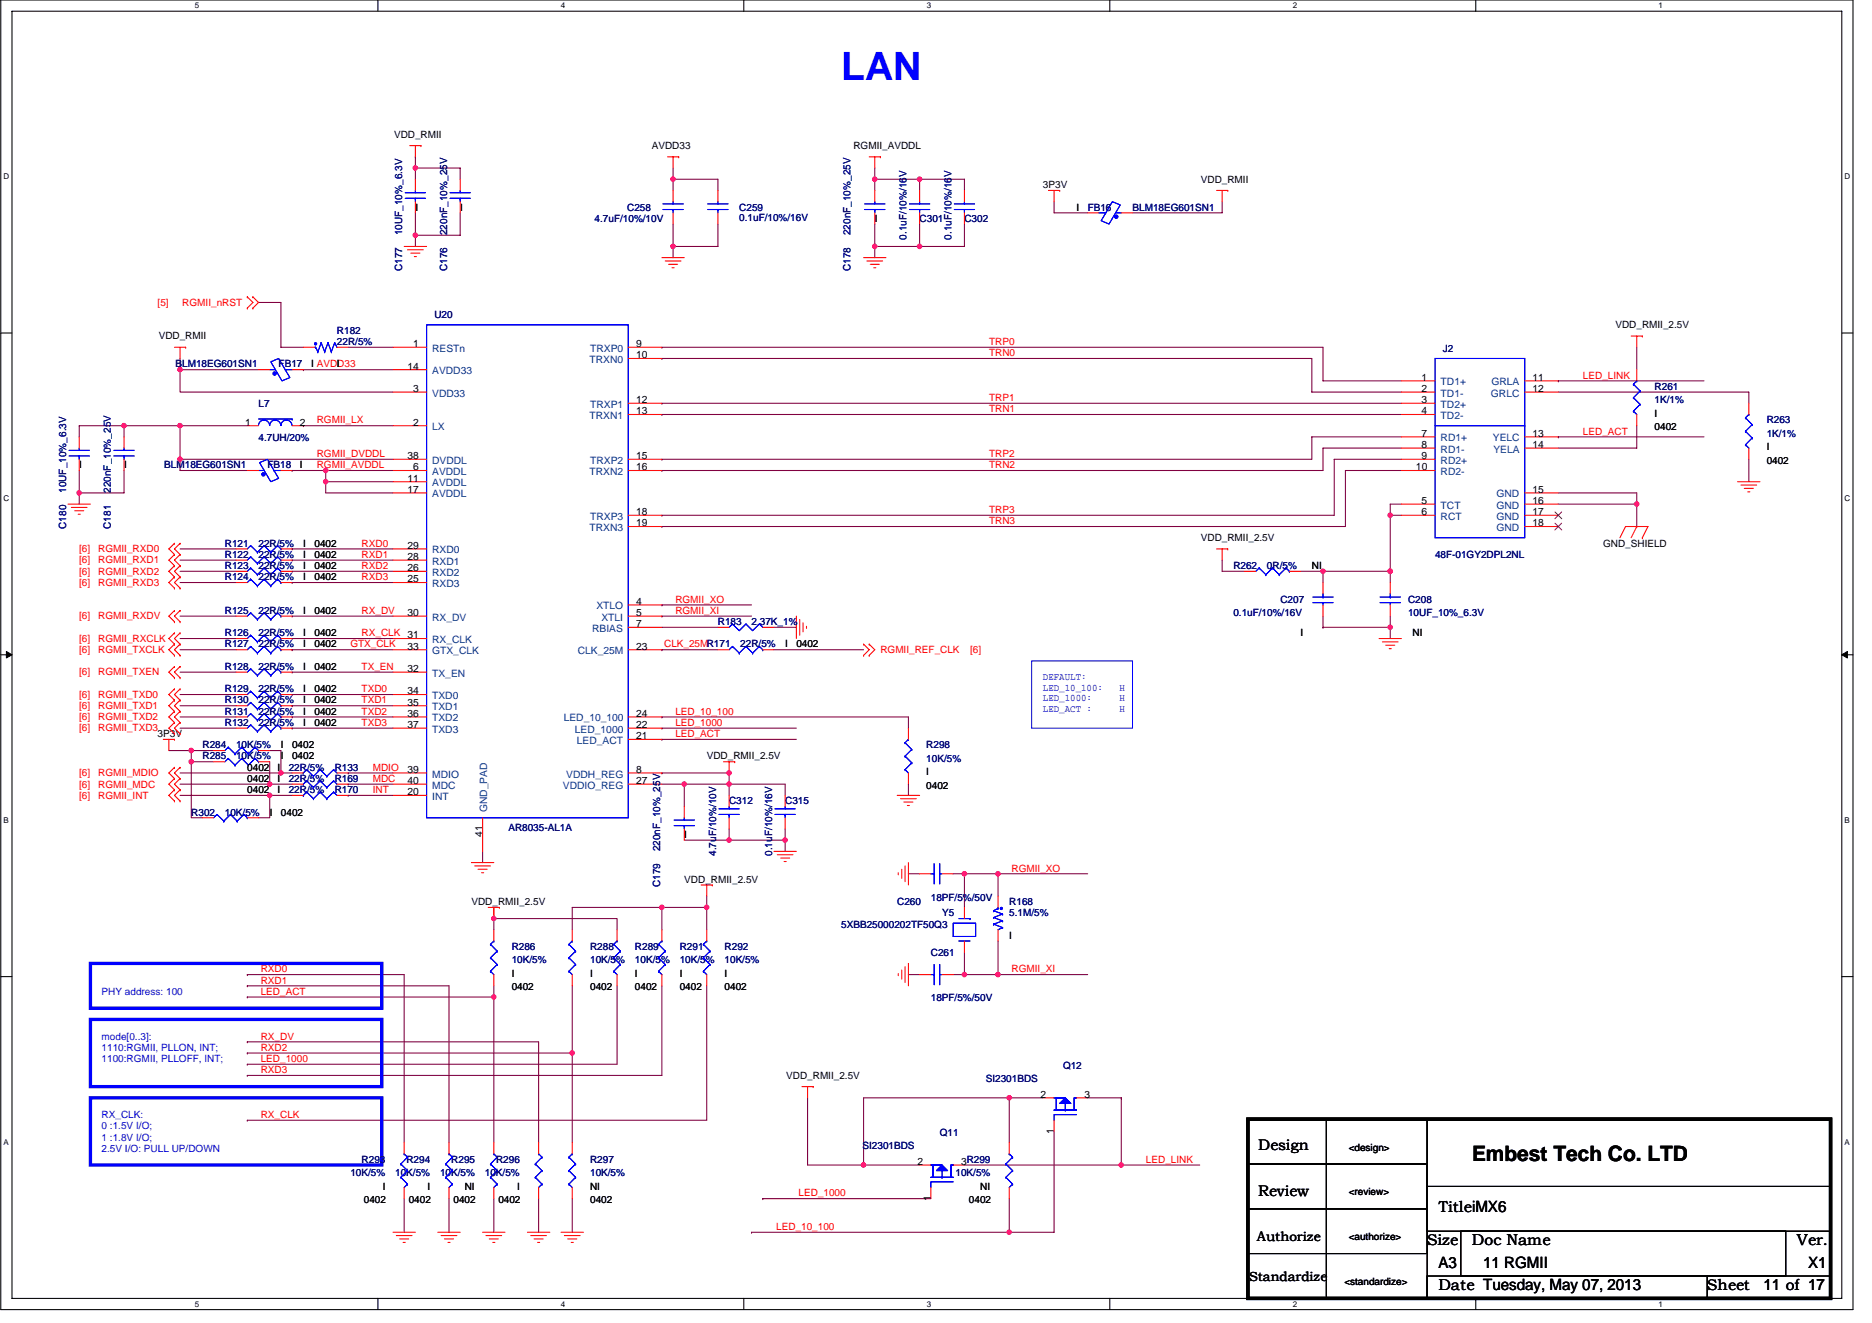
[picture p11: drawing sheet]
<svg xmlns="http://www.w3.org/2000/svg" width="297mm" height="210mm" viewBox="0 0 297 210" stroke-linecap="round" stroke-linejoin="round" font-family="sans-serif">
<defs><g id="words">
<text font-size="6.2" fill="#00f" x="133.5" y="12.7">LAN</text>
<text font-size="3.4" x="233.6" y="184.3">Embest Tech Co. LTD</text>
<g font-size="2.5">
<text x="226.5" y="197.7">Size</text>
<text x="228.2" y="192.3">TitleiMX6</text>
<text x="233.6" y="197.7">Doc Name</text>
<text x="285.1" y="197.7">Ver.</text>
<text x="228.2" y="201.2">A3</text>
<text x="235.3" y="201.2">11 RGMII</text>
<text x="286.9" y="201.2">X1</text>
<text x="228.2" y="204.8">Date Tuesday, May 07, 2013</text>
<text x="270.9" y="204.8">Sheet</text>
<text x="279.8" y="204.7">11 of 17</text>
</g>
<g font-size="2.4">
<text x="199.6" y="182.5">Design</text>
<text x="199.6" y="189.8">Review</text>
</g>
<g font-size="2.1">
<text x="199.4" y="197">Authorize</text>
<text x="198.2" y="203.4">Standardize</text>
</g>
<g font-size="1.6">
<text x="62.5" y="21.9">VDD_RMII</text>
<text x="103.4" y="23.6">AVDD33</text>
<text x="135.4" y="23.6">RGMII_AVDDL</text>
<text x="165.5" y="29.9">3P3V</text>
<text x="190.5" y="29">VDD_RMII</text>
<text x="65.9" y="33.4">I</text>
<text x="73" y="33.4">I</text>
<text x="138.8" y="35.2">I</text>
<text x="170.8" y="33.4">I</text>
<text x="25.2" y="53.9">VDD_RMII</text>
<text x="256.3" y="52.1">VDD_RMII_2.5V</text>
<text x="49.4" y="58.3">I AVDD33</text>
<text x="53.5" y="58.3">I</text>
<text x="64.7" y="58.7">14</text>
<text x="65.5" y="55.1">1</text>
<text x="100.9" y="56.9">10</text>
<text x="100.9" y="55.1">9</text>
<text x="65.5" y="62.2">3</text>
<text x="100.9" y="65.8">13</text>
<text x="100.9" y="64">12</text>
<text x="225.6" y="64">3</text>
<text x="225.6" y="60.4">1</text>
<text x="225.6" y="62.2">2</text>
<text x="225.6" y="65.8">4</text>
<text x="243.2" y="60.4">11</text>
<text x="243.2" y="62.2">12</text>
<text x="38.9" y="67.5">1</text>
<text x="47.6" y="67.5">2</text>
<text x="65.5" y="67.5">2</text>
<text x="225.6" y="69.3">7</text>
<text x="225.6" y="71.1">8</text>
<text x="243.2" y="71.1">14</text>
<text x="243.2" y="69.3">13</text>
<text x="262.5" y="66.1">I</text>
<text x="262.5" y="68.3">0402</text>
<text x="280.3" y="71.5">I</text>
<text x="12.6" y="74.3">I</text>
<text x="19.7" y="74.3">I</text>
<text x="47.6" y="74.3">I</text>
<text x="64.7" y="76.4">11</text>
<text x="64.7" y="72.9">38</text>
<text x="65.5" y="74.7">6</text>
<text x="100.9" y="74.7">16</text>
<text x="100.9" y="72.9">15</text>
<text x="224.7" y="74.7">10</text>
<text x="225.6" y="72.9">9</text>
<text x="280.3" y="73.6">0402</text>
<text x="64.7" y="78.2">17</text>
<text x="100.9" y="83.5">19</text>
<text x="100.9" y="81.8">18</text>
<text x="225.6" y="81.8">6</text>
<text x="225.6" y="80">5</text>
<text x="243.2" y="78.2">15</text>
<text x="243.2" y="80">16</text>
<text x="243.2" y="81.8">17</text>
<text x="243.2" y="83.5">18</text>
<text x="48.1" y="88.5">I</text>
<text x="48.1" y="86.8">I</text>
<text x="49.9" y="88.5">0402</text>
<text x="49.9" y="86.8">0402</text>
<text x="64.7" y="88.9">28</text>
<text x="64.7" y="87.1">29</text>
<text x="190.5" y="85.9">VDD_RMII_2.5V</text>
<text x="254.4" y="86.8">GND_SHIELD</text>
<text x="48.1" y="90.3">I</text>
<text x="48.1" y="92.1">I</text>
<text x="49.9" y="90.3">0402</text>
<text x="49.9" y="92.1">0402</text>
<text x="64.7" y="92.4">25</text>
<text x="64.7" y="90.7">26</text>
<text x="100.9" y="96">4</text>
<text x="208.1" y="90.3">NI</text>
<text x="48.1" y="101">I</text>
<text x="48.1" y="97.4">I</text>
<text x="49.9" y="101">0402</text>
<text x="49.9" y="97.4">0402</text>
<text x="64.7" y="97.8">30</text>
<text x="100.9" y="99.5">7</text>
<text x="100.9" y="97.8">5</text>
<text x="206.4" y="101">I</text>
<text x="224.2" y="101">NI</text>
<text x="48.1" y="102.8">I</text>
<text x="48.1" y="106.3">I</text>
<text x="49.9" y="102.8">0402</text>
<text x="49.9" y="106.3">0402</text>
<text x="64.7" y="106.7">32</text>
<text x="64.7" y="103.1">33</text>
<text x="100.9" y="103.1">23</text>
<text x="124.6" y="102.8">I</text>
<text x="126.4" y="102.8">0402</text>
<text x="48.1" y="109.9">I</text>
<text x="48.1" y="111.7">I</text>
<text x="48.1" y="113.4">I</text>
<text x="49.9" y="109.9">0402</text>
<text x="49.9" y="111.7">0402</text>
<text x="49.9" y="113.4">0402</text>
<text x="64.7" y="110.2">34</text>
<text x="64.7" y="112">35</text>
<text x="64.7" y="113.8">36</text>
<text x="100.9" y="113.8">24</text>
<text x="25" y="117">3P3V</text>
<text x="44.6" y="118.8">I</text>
<text x="46.4" y="118.8">0402</text>
<text x="48.1" y="115.2">I</text>
<text x="49.9" y="115.2">0402</text>
<text x="64.7" y="115.5">37</text>
<text x="100.9" y="117.3">21</text>
<text x="100.9" y="115.5">22</text>
<text x="39.2" y="125.9">0402</text>
<text x="39.2" y="124.1">0402</text>
<text x="39.2" y="122.3">0402</text>
<text x="44" y="125.9">I</text>
<text x="44" y="124.1">I</text>
<text x="44" y="122.3">I</text>
<text x="44.6" y="120.5">I</text>
<text x="46.4" y="120.5">0402</text>
<text x="64.7" y="122.7">39</text>
<text x="64.7" y="124.4">40</text>
<text x="100.9" y="124.4">27</text>
<text x="100.9" y="122.7">8</text>
<text x="112.1" y="120.5">VDD_RMII_2.5V</text>
<text x="147" y="123">I</text>
<text x="147" y="125.2">0402</text>
<text x="42.8" y="129.4">I</text>
<text x="44.6" y="129.4">0402</text>
<text x="64.7" y="126.2">20</text>
<text x="76.6" y="132.9" transform="rotate(-90 76.6 132.9)">41</text>
<text x="108.6" y="133">I</text>
<text x="74.8" y="143.7">VDD_RMII_2.5V</text>
<text x="108.6" y="140.1">VDD_RMII_2.5V</text>
<text x="160.1" y="149">I</text>
<text x="81.2" y="155">I</text>
<text x="93.6" y="155">I</text>
<text x="100.7" y="155">I</text>
<text x="107.9" y="155">I</text>
<text x="115" y="155">I</text>
<text x="81.2" y="157.2">0402</text>
<text x="93.6" y="157.2">0402</text>
<text x="100.7" y="157.2">0402</text>
<text x="107.9" y="157.2">0402</text>
<text x="115" y="157.2">0402</text>
<text x="124.8" y="171.2">VDD_RMII_2.5V</text>
<text x="165.1" y="174.2">2</text>
<text x="167.2" y="180" transform="rotate(-90 167.2 180)">1</text>
<text x="172.1" y="174.2">3</text>
<text x="145.6" y="184.9">2</text>
<text x="152.5" y="184.9">3R299</text>
<text x="214" y="182.6">&lt;design&gt;</text>
<text x="57.7" y="190.9">0402</text>
<text x="60.7" y="188.8">I</text>
<text x="64.9" y="190.9">0402</text>
<text x="67.9" y="188.8">I</text>
<text x="72" y="190.9">0402</text>
<text x="73.7" y="188.8">NI</text>
<text x="79.1" y="190.9">0402</text>
<text x="82.1" y="188.8">I</text>
<text x="93.6" y="188.8">NI</text>
<text x="93.6" y="190.9">0402</text>
<text x="147.7" y="190.6" transform="rotate(-90 147.7 190.6)">1</text>
<text x="153.8" y="190.9">0402</text>
<text x="155.5" y="188.8">NI</text>
<text x="214" y="189.7">&lt;review&gt;</text>
<text x="214" y="196.8">&lt;authorize&gt;</text>
<text x="213.3" y="203.9">&lt;standardize&gt;</text>
</g>
<g font-size="1.6" fill="#000080">
<text x="94.4" y="35.2">4.7uF/10%/10V</text>
<text x="99.5" y="33.4">C258</text>
<text x="117.3" y="33.4">C259</text>
<text x="117.3" y="35">0.1uF/10%/16V</text>
<text x="145.9" y="35.2">C301</text>
<text x="153" y="35.2">C302</text>
<text x="172.6" y="33.4">FB16</text>
<text x="179.7" y="33.4">BLM18EG601SN1</text>
<text x="63.8" y="37.3" transform="rotate(-90 63.8 37.3)">10UF_10%_6.3V</text>
<text x="70.9" y="37.3" transform="rotate(-90 70.9 37.3)">220nF_10%_25V</text>
<text x="135" y="37.3" transform="rotate(-90 135 37.3)">220nF_10%_25V</text>
<text x="143.8" y="38.1" transform="rotate(-90 143.8 38.1)">0.1uF/10%/16V</text>
<text x="151" y="38.1" transform="rotate(-90 151 38.1)">0.1uF/10%/16V</text>
<text x="63.8" y="43" transform="rotate(-90 63.8 43)">C177</text>
<text x="70.9" y="43" transform="rotate(-90 70.9 43)">C176</text>
<text x="135" y="43" transform="rotate(-90 135 43)">C178</text>
<text x="53.5" y="53">R182</text>
<text x="68.9" y="50.5">U20</text>
<text x="27.9" y="58.3">BLM18EG601SN1</text>
<text x="44.2" y="58.3">FB17</text>
<text x="53.5" y="54.8">22R/5%</text>
<text x="229" y="55.8">J2</text>
<text x="41" y="64.5">L7</text>
<text x="262.5" y="61.9">R261</text>
<text x="262.5" y="64">1K/1%</text>
<text x="41" y="70">4.7UH/20%</text>
<text x="280.3" y="67.2">R263</text>
<text x="280.3" y="69.3">1K/1%</text>
<text x="26.1" y="74.3">BLM18EG601SN1</text>
<text x="42.4" y="74.3">FB18</text>
<text x="10.5" y="83.9" transform="rotate(-90 10.5 83.9)">C180</text>
<text x="10.5" y="78.2" transform="rotate(-90 10.5 78.2)">10UF_10%_6.3V</text>
<text x="17.6" y="83.9" transform="rotate(-90 17.6 83.9)">C181</text>
<text x="17.6" y="78.2" transform="rotate(-90 17.6 78.2)">220nF_10%_25V</text>
<text x="35.7" y="88.5">R122</text>
<text x="35.7" y="86.8">R121</text>
<text x="41" y="88.5">22R/5%</text>
<text x="41" y="86.8">22R/5%</text>
<text x="227.7" y="88.5">48F-01GY2DPL2NL</text>
<text x="35.7" y="90.3">R123</text>
<text x="35.7" y="92.1">R124</text>
<text x="41" y="90.3">22R/5%</text>
<text x="41" y="92.1">22R/5%</text>
<text x="195.7" y="90.3">R262</text>
<text x="201" y="90.3">0R/5%</text>
<text x="203.2" y="95.7">C207</text>
<text x="223.4" y="95.7">C208</text>
<text x="35.7" y="101">R126</text>
<text x="35.7" y="97.4">R125</text>
<text x="41" y="101">22R/5%</text>
<text x="41" y="97.4">22R/5%</text>
<text x="113.9" y="99.2">R183</text>
<text x="119.2" y="99.2">2.37K_1%</text>
<text x="195.7" y="97.8">0.1uF/10%/16V</text>
<text x="223.4" y="97.8">10UF_10%_6.3V</text>
<text x="35.7" y="102.8">R127</text>
<text x="35.7" y="106.3">R128</text>
<text x="41" y="102.8">22R/5%</text>
<text x="41" y="106.3">22R/5%</text>
<text x="117.5" y="102.8">22R/5%</text>
<text x="35.7" y="109.9">R129</text>
<text x="35.7" y="111.7">R130</text>
<text x="35.7" y="113.4">R131</text>
<text x="41" y="109.9">22R/5%</text>
<text x="41" y="111.7">22R/5%</text>
<text x="41" y="113.4">22R/5%</text>
<text x="32.1" y="118.8">R284</text>
<text x="35.7" y="115.2">R132</text>
<text x="37.5" y="118.8">10K/5%</text>
<text x="41" y="115.2">22R/5%</text>
<text x="147" y="118.8">R298</text>
<text x="32.1" y="120.5">R285</text>
<text x="37.5" y="120.5">10K/5%</text>
<text x="45.8" y="125.9">22R/5%</text>
<text x="45.8" y="124.1">22R/5%</text>
<text x="45.8" y="122.3">22R/5%</text>
<text x="53.1" y="125.9">R170</text>
<text x="53.1" y="124.1">R169</text>
<text x="53.1" y="122.3">R133</text>
<text x="147" y="120.9">10K/5%</text>
<text x="30.3" y="129.4">R302</text>
<text x="35.7" y="129.4">10K/5%</text>
<text x="80.7" y="131.9">AR8035-AL1A</text>
<text x="115.7" y="127.7">C312</text>
<text x="124.6" y="127.7">C315</text>
<text x="104.7" y="135.1" transform="rotate(-90 104.7 135.1)">220nF_10%_25V</text>
<text x="113.6" y="135.8" transform="rotate(-90 113.6 135.8)">4.7uF/10%/10V</text>
<text x="122.5" y="135.8" transform="rotate(-90 122.5 135.8)">0.1uF/10%/16V</text>
<text x="104.7" y="140.8" transform="rotate(-90 104.7 140.8)">C179</text>
<text x="142.4" y="143.7">C260</text>
<text x="147.7" y="142.9">18PF/5%/50V</text>
<text x="160.1" y="143.7">R168</text>
<text x="133.5" y="147.2">5XBB25000202TF50Q3</text>
<text x="149.5" y="145.4">Y5</text>
<text x="160.1" y="145.4">5.1M/5%</text>
<text x="81.2" y="150.8">R286</text>
<text x="81.2" y="152.9">10K/5%</text>
<text x="93.6" y="150.8">R288</text>
<text x="93.6" y="152.9">10K/5%</text>
<text x="100.7" y="150.8">R289</text>
<text x="100.7" y="152.9">10K/5%</text>
<text x="107.9" y="150.8">R291</text>
<text x="107.9" y="152.9">10K/5%</text>
<text x="115" y="150.8">R292</text>
<text x="115" y="152.9">10K/5%</text>
<text x="147.7" y="151.7">C261</text>
<text x="147.7" y="158.9">18PF/5%/50V</text>
<text x="156.4" y="171.7">SI2301BDS</text>
<text x="168.7" y="169.6">Q12</text>
<text x="57.4" y="184.6">R293</text>
<text x="64.5" y="184.6">R294</text>
<text x="71.6" y="184.6">R295</text>
<text x="78.7" y="184.6">R296</text>
<text x="93.6" y="184.6">R297</text>
<text x="136.9" y="182.4">SI2301BDS</text>
<text x="149.1" y="180.3">Q11</text>
<text x="55.6" y="186.7">10K/5%</text>
<text x="62.7" y="186.7">10K/5%</text>
<text x="69.8" y="186.7">10K/5%</text>
<text x="76.9" y="186.7">10K/5%</text>
<text x="93.6" y="186.7">10K/5%</text>
<text x="151.6" y="186.7">10K/5%</text>
</g>
<g font-size="1.6" fill="#f00">
<text x="25" y="48.5">[5]</text>
<text x="28.9" y="48.5">RGMII_nRST</text>
<text x="156.9" y="54.8">TRP0</text>
<text x="156.9" y="56.5">TRN0</text>
<text x="156.9" y="63.6">TRP1</text>
<text x="156.9" y="65.4">TRN1</text>
<text x="251.2" y="60.1">LED_LINK</text>
<text x="50.3" y="67.2">RGMII_LX</text>
<text x="251.2" y="69">LED_ACT</text>
<text x="50.3" y="74.3">RGMII_AVDDL</text>
<text x="50.3" y="72.5">RGMII_DVDDL</text>
<text x="156.9" y="74.3">TRN2</text>
<text x="156.9" y="72.5">TRP2</text>
<text x="156.9" y="83.2">TRN3</text>
<text x="156.9" y="81.4">TRP3</text>
<text x="12.6" y="87.7">[6]</text>
<text x="12.6" y="89.4">[6]</text>
<text x="15.6" y="87.7">RGMII_RXD0</text>
<text x="15.6" y="89.4">RGMII_RXD1</text>
<text x="57.4" y="86.8">RXD0</text>
<text x="57.4" y="88.5">RXD1</text>
<text x="12.6" y="91.2">[6]</text>
<text x="12.6" y="93">[6]</text>
<text x="15.6" y="91.2">RGMII_RXD2</text>
<text x="15.6" y="93">RGMII_RXD3</text>
<text x="57.4" y="90.3">RXD2</text>
<text x="57.4" y="92.1">RXD3</text>
<text x="107.2" y="95.7">RGMII_XO</text>
<text x="12.6" y="101.9">[6]</text>
<text x="12.6" y="98.3">[6]</text>
<text x="15.6" y="101.9">RGMII_RXCLK</text>
<text x="15.6" y="98.3">RGMII_RXDV</text>
<text x="57.4" y="101">RX_CLK 31</text>
<text x="57.4" y="97.4">RX_DV</text>
<text x="107.2" y="97.4">RGMII_XI</text>
<text x="12.6" y="103.7">[6]</text>
<text x="12.6" y="107.2">[6]</text>
<text x="15.6" y="103.7">RGMII_TXCLK</text>
<text x="15.6" y="107.2">RGMII_TXEN</text>
<text x="55.6" y="102.8">GTX_CLK</text>
<text x="57.4" y="106.3">TX_EN</text>
<text x="105.4" y="102.8">CLK_25MR171</text>
<text x="139.7" y="103.7">RGMII_REF_CLK</text>
<text x="153.9" y="103.7">[6]</text>
<text x="12.6" y="110.8">[6]</text>
<text x="12.6" y="112.5">[6]</text>
<text x="15.6" y="110.8">RGMII_TXD0</text>
<text x="15.6" y="112.5">RGMII_TXD1</text>
<text x="57.4" y="109.9">TXD0</text>
<text x="57.4" y="111.7">TXD1</text>
<text x="57.4" y="113.4">TXD2</text>
<text x="107.2" y="113.4">LED_10_100</text>
<text x="12.6" y="114.3">[6]</text>
<text x="12.6" y="116.1">[6]</text>
<text x="15.6" y="114.3">RGMII_TXD2</text>
<text x="15.6" y="116.1">RGMII_TXD3</text>
<text x="57.4" y="115.2">TXD3</text>
<text x="107.2" y="115.2">LED_1000</text>
<text x="107.2" y="117">LED_ACT</text>
<text x="12.6" y="123.2">[6]</text>
<text x="12.6" y="125">[6]</text>
<text x="15.6" y="123.2">RGMII_MDIO</text>
<text x="15.6" y="125">RGMII_MDC</text>
<text x="59.2" y="122.3">MDIO</text>
<text x="59.2" y="124.1">MDC</text>
<text x="59.2" y="125.9">INT</text>
<text x="12.6" y="126.8">[6]</text>
<text x="15.6" y="126.8">RGMII_INT</text>
<text x="160.5" y="138.3">RGMII_XO</text>
<text x="41.4" y="154.3">RXD0</text>
<text x="160.5" y="154.3">RGMII_XI</text>
<text x="41.4" y="156.1">RXD1</text>
<text x="41.4" y="157.9">LED_ACT</text>
<text x="41.4" y="166.8">RXD2</text>
<text x="41.4" y="165">RX_DV</text>
<text x="41.4" y="170.3">RXD3</text>
<text x="41.4" y="168.6">LED_1000</text>
<text x="41.4" y="177.4">RX_CLK</text>
<text x="181.8" y="184.6">LED_LINK</text>
<text x="126.7" y="189.9">LED_1000</text>
<text x="123.2" y="195.2">LED_10_100</text>
</g>
<g font-size="1.6" fill="#004080">
<text x="68.6" y="55.8">RESTn</text>
<text x="68.6" y="59.4">AVDD33</text>
<text x="93.6" y="57.6">TRXN0</text>
<text x="93.6" y="55.8">TRXP0</text>
<text x="68.6" y="62.9">VDD33</text>
<text x="93.6" y="64.7">TRXP1</text>
<text x="228.6" y="64.7">TD2+</text>
<text x="228.6" y="61.2">TD1+</text>
<text x="228.6" y="62.9">TD1-</text>
<text x="236.6" y="62.9">GRLC</text>
<text x="236.7" y="61.2">GRLA</text>
<text x="68.6" y="68.3">LX</text>
<text x="93.6" y="66.5">TRXN1</text>
<text x="228.6" y="70.1">RD1+</text>
<text x="228.6" y="71.8">RD1-</text>
<text x="228.6" y="66.5">TD2-</text>
<text x="236.9" y="70.1">YELC</text>
<text x="237" y="71.8">YELA</text>
<text x="68.6" y="75.4">AVDDL</text>
<text x="68.6" y="77.2">AVDDL</text>
<text x="68.6" y="73.6">DVDDL</text>
<text x="93.6" y="75.4">TRXN2</text>
<text x="93.6" y="73.6">TRXP2</text>
<text x="228.6" y="73.6">RD2+</text>
<text x="228.6" y="75.4">RD2-</text>
<text x="68.6" y="79">AVDDL</text>
<text x="93.6" y="82.5">TRXP3</text>
<text x="228.6" y="82.5">RCT</text>
<text x="228.6" y="80.7">TCT</text>
<text x="237.5" y="79">GND</text>
<text x="237.5" y="80.7">GND</text>
<text x="237.5" y="82.5">GND</text>
<text x="68.6" y="89.6">RXD1</text>
<text x="68.6" y="87.8">RXD0</text>
<text x="93.6" y="84.3">TRXN3</text>
<text x="237.5" y="84.3">GND</text>
<text x="68.6" y="93.2">RXD3</text>
<text x="68.6" y="91.4">RXD2</text>
<text x="68.6" y="98.5">RX_DV</text>
<text x="94" y="100.3">RBIAS</text>
<text x="94.6" y="96.7">XTLO</text>
<text x="95.4" y="98.5">XTLI</text>
<text x="68.6" y="102.1">RX_CLK</text>
<text x="68.6" y="107.4">TX_EN</text>
<text x="68.6" y="103.8">GTX_CLK</text>
<text x="91.7" y="103.8">CLK_25M</text>
<text x="68.6" y="111">TXD0</text>
<text x="68.6" y="112.7">TXD1</text>
<text x="68.6" y="114.5">TXD2</text>
<text x="68.6" y="116.3">TXD3</text>
<text x="89.4" y="114.5">LED_10_100</text>
<text x="91.2" y="116.3">LED_1000</text>
<text x="91.5" y="118.1">LED_ACT</text>
<text x="68.6" y="123.4">MDIO</text>
<text x="68.6" y="125.2">MDC</text>
<text x="89.3" y="125.2">VDDIO_REG</text>
<text x="89.8" y="123.4">VDDH_REG</text>
<text x="68.6" y="127">INT</text>
<text x="77.3" y="128.9" transform="rotate(-90 77.3 128.9)">GND_PAD</text>
</g>
<g font-size="1.6" fill="#00f">
<text x="165.5" y="107.9">DEFAULT:</text>
<text x="165.5" y="109.6">LED_10_100:</text>
<text x="165.5" y="111.3">LED_1000:</text>
<text x="165.5" y="113">LED_ACT :</text>
<text x="177.6" y="109.6">H</text>
<text x="177.6" y="111.3">H</text>
<text x="177.6" y="113">H</text>
<text x="16.1" y="157.9">PHY address: 100</text>
<text x="16.1" y="165">mode[0..3]:</text>
<text x="16.1" y="166.8">1110:RGMII, PLLON, INT;</text>
<text x="16.1" y="168.6">1100:RGMII, PLLOFF, INT;</text>
<text x="16.1" y="177.4">RX_CLK:</text>
<text x="16.1" y="179.2">0 :1.5V I/O;</text>
<text x="16.1" y="181">1 :1.8V I/O;</text>
<text x="16.1" y="182.8">2.5V I/O: PULL UP/DOWN</text>
</g>
<g font-size="1.3">
<text x="30.9" y="1.3">5</text>
<text x="89" y="1.3">4</text>
<text x="147" y="1.3">3</text>
<text x="205.1" y="1.3">2</text>
<text x="263.2" y="1.3">1</text>
<text x=".6" y="28.4">D</text>
<text x="292.7" y="28.4">D</text>
<text x=".6" y="79.5">C</text>
<text x="292.7" y="79.5">C</text>
<text x=".6" y="130.6">B</text>
<text x="292.7" y="130.6">B</text>
<text x=".6" y="181.7">A</text>
<text x="292.7" y="181.7">A</text>
<text x="30.9" y="207.4">5</text>
<text x="89" y="207.4">4</text>
<text x="147" y="207.4">3</text>
<text x="205.1" y="207.4">2</text>
<text x="263.2" y="207.4">1</text>
</g>
</g></defs>
<path d="M.1 0h293.9v207.9h-293.9zM1.9 1.8h290.3v204.3h-290.3z" fill="none" stroke="#000" stroke-width=".17"/>
<g fill="#fff">
<path d="M30.9 .2h.7v1.4h-.7z"/>
<path d="M30.9 206.3h.7v1.4h-.7z"/>
</g>
<path d="M60 0v1.8M60 206.1v1.8" fill="none" stroke="#000" stroke-width=".17"/>
<g fill="#fff">
<path d="M89 .2h.7v1.4h-.7z"/>
<path d="M89 206.3h.7v1.4h-.7z"/>
</g>
<path d="M118 0v1.8M118 206.1v1.8" fill="none" stroke="#000" stroke-width=".17"/>
<g fill="#fff">
<path d="M147 .2h.7v1.4h-.7z"/>
<path d="M147 206.3h.7v1.4h-.7z"/>
</g>
<path d="M176.1 0v1.8M176.1 206.1v1.8" fill="none" stroke="#000" stroke-width=".17"/>
<g fill="#fff">
<path d="M205.1 .2h.7v1.4h-.7z"/>
<path d="M205.1 206.3h.7v1.4h-.7z"/>
</g>
<path d="M234.2 0v1.8M234.2 206.1v1.8" fill="none" stroke="#000" stroke-width=".17"/>
<g fill="#fff">
<path d="M263.2 .2h.7v1.4h-.7z"/>
<path d="M263.2 206.3h.7v1.4h-.7z"/>
<path d="M.6 27.3h.9v1.4h-.9z"/>
<path d="M292.7 27.3h.9v1.4h-.9z"/>
<path d="M.6 78.4h.9v1.4h-.9z"/>
<path d="M292.7 78.4h.9v1.4h-.9z"/>
</g>
<path d="M.1 52.9h1.8M292.2 52.9h1.8" fill="none" stroke="#000" stroke-width=".17"/>
<g fill="#fff">
<path d="M.6 129.5h.8v1.4h-.8z"/>
<path d="M292.7 129.5h.8v1.4h-.8z"/>
</g>
<path d="M.1 103.9h1.8M292.2 103.9h1.8" fill="none" stroke="#000" stroke-width=".17"/>
<path d="M1 103.4l.9 .5-.9 .5zM292.2 103.9l.9-.5v1z" fill="#000" stroke="#000" stroke-width=".16"/>
<g fill="#fff">
<path d="M.5 180.5h.9v1.4h-.9z"/>
<path d="M292.7 180.5h.8v1.4h-.8z"/>
</g>
<path d="M.1 155h1.8M292.2 155h1.8M198 177.6h28.5v7.1h-28.5zM210.5 177.6h16v28.5h-16zM198 184.7h28.5v7.2h-28.5zM198 191.9h28.5v7.1h-28.5zM226.5 188.3h64v7.1h-64zM226.5 184.7h.1M226.5 184.7v8.9M231.8 195.4h51.6v7.1h-51.6zM226.5 202.5h44.4v3.6h-44.4zM270.9 202.5h19.6v3.6h-19.6z" fill="none" stroke="#000" stroke-width=".17"/>
<g fill="none" stroke="#800040" stroke-width=".17">
<path d="M65.9 24.9h.1M65.9 26.7v1.7M65.9 26.7h7.1v1.7M65.9 37.3v1.8M65.9 37.3h.1M65.9 33.8v3.5M65.9 24.9v1.8M73 33.8v3.5h-7.1M106.8 28.4v1.8M106.8 28.4h.1M106.8 28.4h7.1v1.8M106.8 39.1v1.8"/>
<path d="M106.8 39.1h.1M106.8 26.7v1.7M106.8 35.6v3.5M113.9 35.6v3.5h-7.1M138.8 39.1v1.8M138.8 28.4h7.1v1.8M138.8 28.4h.1M138.8 28.4v1.8M138.8 39.1h.1M138.8 35.6v3.5M138.8 26.7v1.7M138.8 39.1h7.1"/>
<path d="M145.9 35.6v3.5M145.9 28.4h7.1v1.8M153 35.6v3.5h-7.1M167.3 32v1.8h5.3M193.9 32v1.8h-14.2M28.6 58.7v3.5h33.8M28.6 58.7h.1M28.6 56.9v1.8M28.6 58.7h12.4M41 48h3.6v7.1h3.5M48.1 58.7h.1M48.1 58.7h14.3"/>
<path d="M55.2 55.1h7.2M105 55.1h.1M105 56.9h.1M105 56.9h103.1v5.3h14.3M105 55.1h104.9v5.4h12.5M259.7 55.1v3.6M12.6 74.7v3.5M12.6 69.3v-1.7h7.1v1.7M12.6 78.2h.1M12.6 78.2v1.8M19.7 67.6h.1M19.7 74.7v3.5h-7.1"/>
<path d="M19.7 67.6h8.9M28.6 72.9h.1M28.6 72.9v1.8h10.6M28.6 67.6h10.6M28.6 67.6h.1M28.6 72.9h33.8M28.6 67.6v5.3M46.4 74.7h.1M46.4 74.7h16M48.1 67.6h.1M48.1 67.6h14.3M51.7 74.7v1.8"/>
<path d="M51.7 74.7h.1M51.7 76.5v1.7h10.7M51.7 76.5h.1M51.7 76.5h10.7M105 74.7h.1M105 72.9h.1M105 64h.1M105 65.8h.1M105 64h117.4M105 65.8h117.4M222.4 69.3h-14.3v3.6h-103.1M222.4 71.1h-12.5v3.6h-104.9"/>
<path d="M222.4 72.9h-10.7v8.9h-106.7M222.4 74.7h-8.9v8.9h-108.5M247.3 78.2h12.4v1.8M247.3 69.3h.1M247.3 60.5h.1M247.3 62.2h30.2v1.8M247.3 69.3h23.1M247.3 60.5h23.1M259.7 67.6v3.5h-12.4M277.5 72.9v3.6M28.6 87.1h8.9M28.6 88.9h8.9"/>
<path d="M28.6 90.7h8.9M28.6 92.5h8.9M28.6 97.8h8.9M46.4 87.1h.1M46.4 88.9h.1M46.4 90.7h.1M46.4 92.5h.1M46.4 97.8h.1M46.4 90.7h16M46.4 87.1h16M46.4 88.9h16M46.4 92.5h16"/>
<path d="M46.4 97.8h16M105 83.6h.1M105 81.8h.1M105 96h.1M105 97.8h.1M105 99.6h8.9M105 97.8h14.2M105 96h14.2M122.8 99.6h3.6M193.9 88.9v1.8h3.6M206.4 90.7h3.5M209.9 90.7h.1"/>
<path d="M209.9 90.7v1.8M209.9 97.8v1.8M209.9 99.6h.1M209.9 90.7h10.7M209.9 99.6h10.7M220.6 81.8h.1M220.6 81.8h1.8M220.6 90.7v1.8M220.6 99.6v1.7M220.6 97.8v1.8M220.6 81.8v8.9M222.4 80h-1.8v1.8"/>
<path d="M247.3 80h12.4M259.7 80h.1M259.7 80v3.6M26.8 119.1h3.5M28.6 110.2h8.9M28.6 112h8.9M28.6 113.8h8.9M28.6 115.6h8.9M28.6 101.3h8.9M28.6 103.1h8.9M28.6 106.7h8.9M30.3 119.1h3.6"/>
<path d="M30.3 119.1h.1M30.3 119.1v1.8M42.8 119.1h1.8v3.6M46.4 110.2h.1M46.4 112h.1M46.4 113.8h.1M46.4 115.6h.1M46.4 101.3h.1M46.4 103.1h.1M46.4 106.7h.1M46.4 110.2h16M46.4 112h16"/>
<path d="M46.4 113.8h16M46.4 115.6h16M46.4 101.3h16M46.4 103.1h16M46.4 106.7h16M105 113.8h39.1v1.8M105 103.1h.1M105 115.6h.1M105 113.8h.1M105 117.3h.1M105 115.6h21.4M105 103.1h8.9"/>
<path d="M105 117.3h21.4M122.8 103.1h14.2M28.6 122.7h16M28.6 124.5h14.2M28.6 126.2h14.2v3.6h-1.8M30.3 120.9h3.6M30.3 120.9v8.9h1.8M30.3 120.9h.1M42.8 124.5h.1M42.8 120.9v3.6M42.8 126.2h.1M42.8 124.5h3.6"/>
<path d="M42.8 126.2h3.6M44.6 122.7h.1M44.6 122.7h1.8M55.2 122.7h.1M55.2 124.5h.1M55.2 126.2h.1M55.2 122.7h7.2M55.2 124.5h7.2M55.2 126.2h7.2M76.6 135.1v1.8M105 122.7h.1M105 124.5h3.6v3.5"/>
<path d="M105 122.7h10.7v1.8M108.6 133.3h7.1M108.6 124.5h7.1M115.7 124.5v1.7M115.7 124.5h8.9v1.7M115.7 131.6v1.7M115.7 133.3h.1M115.7 124.5h.1M115.7 133.3h8.9M124.6 133.3h.1M124.6 131.6v1.7M124.6 133.3v1.8"/>
<path d="M144.1 124.5v1.7M144.1 138.7h1.8M151.3 138.7h1.7M153 138.7v5.3M153 138.7h.1M153 138.7h19.6M158.4 138.7v3.5M158.4 138.7h.1M39.2 156.5h.1M39.2 154.7h.1M39.2 158.2h.1M39.2 154.7h24.9v26.7"/>
<path d="M39.2 156.5h32v24.9M39.2 158.2h39.2M78.4 156.5v1.7M78.4 145.8h.1M78.4 144v1.8h19.5v1.8M78.4 158.2v23.2M78.4 145.8v1.8M90.8 156.5v10.6M97.9 156.5v12.4h-58.7M105 144h-14.2v3.6M105 156.5v14.2h-65.8M105 144h.1"/>
<path d="M105 144v3.6M105 144h7.1M112.1 142.2v1.8M112.1 156.5v21.3h-72.9M112.1 144v3.6M144.1 154.7h1.8M151.3 154.7h1.7M153 151.1v3.6M153 154.7h.1M153 154.7h19.6M158.4 149.4v5.3M158.4 154.7h.1"/>
<path d="M39.2 167.1h.1M39.2 170.7h.1M39.2 165.4h.1M39.2 168.9h.1M39.2 165.4h46.3v16M39.2 177.8h.1M39.2 167.1h51.6M90.8 167.1v14.3M128.1 174.2v10.7h8.9M160.1 174.2h.1M160.1 174.2h5.4M167.3 179.6v16h-48.1"/>
<path d="M172.6 174.2h5.3M177.9 174.2h.1M177.9 174.2v10.7M64.1 190.2v5.4M71.2 190.2v5.4M78.4 190.2v5.4M85.5 190.2v5.4M90.8 190.2v5.4M119.2 195.6h.1M121 190.2h.1M121 190.2h26.7M137 184.9h.1"/>
<path d="M137 184.9h8.9M153 184.9h24.9M160.1 181.4v-7.2h-23.1v10.7M160.1 195.6h.1M160.1 190.2v5.4M177.9 184.9h.1M177.9 184.9h12.5"/>
</g>
<g fill="#f0f" stroke="#f0f" stroke-width=".17">
<circle cx="30.3" cy="120.9" r=".35"/>
<circle cx="30.3" cy="119.1" r=".35"/>
<circle cx="220.6" cy="90.7" r=".35"/>
<circle cx="220.6" cy="81.8" r=".35"/>
<circle cx="209.9" cy="90.7" r=".35"/>
<circle cx="220.6" cy="99.6" r=".35"/>
<circle cx="259.7" cy="80" r=".35"/>
<circle cx="78.3" cy="145.8" r=".35"/>
<circle cx="137" cy="184.9" r=".35"/>
<circle cx="160.1" cy="174.2" r=".35"/>
<circle cx="177.9" cy="184.9" r=".35"/>
<circle cx="160.1" cy="195.6" r=".35"/>
<circle cx="42.8" cy="124.4" r=".35"/>
<circle cx="44.6" cy="122.7" r=".35"/>
<circle cx="90.8" cy="167.1" r=".35"/>
<circle cx="78.3" cy="158.2" r=".35"/>
<circle cx="112.1" cy="144" r=".35"/>
<circle cx="105" cy="144" r=".35"/>
<circle cx="51.7" cy="74.7" r=".35"/>
<circle cx="51.7" cy="76.4" r=".35"/>
<circle cx="28.6" cy="72.9" r=".35"/>
<circle cx="28.6" cy="67.6" r=".35"/>
<circle cx="28.6" cy="58.7" r=".35"/>
<circle cx="19.7" cy="67.6" r=".35"/>
<circle cx="12.6" cy="78.2" r=".35"/>
<circle cx="65.9" cy="26.7" r=".35"/>
<circle cx="106.8" cy="28.4" r=".35"/>
<circle cx="106.8" cy="39.1" r=".35"/>
<circle cx="65.9" cy="37.3" r=".35"/>
<circle cx="42.8" cy="126.2" r=".35"/>
<circle cx="124.6" cy="133.3" r=".35"/>
<circle cx="145.9" cy="28.4" r=".35"/>
<circle cx="138.8" cy="28.4" r=".35"/>
<circle cx="145.9" cy="39.1" r=".35"/>
<circle cx="138.8" cy="39.1" r=".35"/>
<circle cx="153" cy="138.7" r=".35"/>
<circle cx="153" cy="154.7" r=".35"/>
<circle cx="158.4" cy="138.7" r=".35"/>
<circle cx="158.4" cy="154.7" r=".35"/>
<circle cx="115.7" cy="122.7" r=".35"/>
<circle cx="115.7" cy="133.3" r=".35"/>
<circle cx="108.6" cy="124.4" r=".35"/>
<circle cx="115.7" cy="124.4" r=".35"/>
</g>
<g fill="none" stroke="#f00" stroke-width=".17">
<path d="M64.1 39.1h3.6M64.7 39.6h2.5M65 23.1h1.8M65.9 23.1v1.8M65.9 28.4v1.8M65.9 32v1.8M66.8 23.1h.1M73 28.4v1.8M73 32v1.8M105.9 24.9h1.8M106.8 24.9v1.8M106.8 30.2v1.8"/>
<path d="M106.8 33.8v1.8M107.7 24.9h.1M113.9 30.2v1.8M113.9 33.8v1.8M137.9 24.9h1.8M138.8 24.9v1.8M138.8 30.2v1.8M138.8 33.8v1.8M139.7 24.9h.1M145.9 30.2v1.8M145.9 33.8v1.8M153 30.2v1.8"/>
<path d="M153 33.8v1.8M166.4 30.2h1.7M167.3 30.2v1.8M168.1 30.2h.1M172.6 33.8h1.8M177.9 33.8h1.8M193 30.2h1.8M193.9 30.2v1.8M194.8 30.2h.1M27.7 55.1h1.8M28.6 55.1v1.8M29.5 55.1h.1"/>
<path d="M39.2 48.9h.1M39.2 47.1h.1M39.2 47.1l.9 .9-.9 .9M40.1 47.1h.1M40.1 48.9h.1M40.1 47.1l.9 .9-.9 .9M41 58.7h1.8M46.4 58.7h1.7M48.1 55.1h1.8M53.5 55.1h1.7M62.4 55.1h5.3M62.4 58.7h5.3"/>
<path d="M65.2 40.2h1.4M65.7 40.7h.4M99.7 55.1h5.3M99.7 56.9h5.3M105 40.9h3.6M105.6 41.4h2.5M106.1 42h1.4M106.6 42.5h.4M137 40.9h3.6M137.6 41.4h2.5M138.1 42h1.4M138.6 42.5h.4"/>
<path d="M258.8 53.3h1.8M259.7 53.3v1.8M259.7 58.7v1.8M260.6 53.3h.1M12.6 69.3v1.8M12.6 72.9v1.8M19.7 69.3v1.8M19.7 72.9v1.8M39.2 67.6h1.8M39.2 74.7h1.8M44.6 74.7h1.8M46.4 67.6h1.7"/>
<path d="M62.4 67.6h5.3M62.4 62.2h5.3M62.4 72.9h5.3M62.4 74.7h5.3M62.4 78.2h5.3M62.4 76.5h5.3M99.7 64h5.3M99.7 65.8h5.3M99.7 72.9h5.3M99.7 74.7h5.3M222.4 64h5.3M222.4 60.5h5.3"/>
<path d="M222.4 62.2h5.3M222.4 69.3h5.3M222.4 71.1h5.3M222.4 65.8h5.3M222.4 72.9h5.3M222.4 74.7h5.3M241.9 60.5h5.4M241.9 62.2h5.4M241.9 69.3h5.4M241.9 71.1h5.4M241.9 78.2h5.4M259.7 65.8v1.8"/>
<path d="M275.7 76.5h3.6M276.2 77h2.5M276.8 77.5h1.4M277.3 78.1h.4M277.5 64v1.8M277.5 71.1v1.8M10.8 80h3.5M11.3 80.5h2.5M11.9 81.1h1.4M12.4 81.6h.3M27.7 86.2h.1M27.7 88h.1"/>
<path d="M27.7 89.8h.1M27.7 91.6h.1M27.7 93.3h.1M27.7 96.9h.1M27.7 98.7h.1M27.7 86.2l-.9 .9 .9 .9M27.7 88l-.9 .9 .9 .9M27.7 89.8l-.9 .9 .9 .9M27.7 91.6l-.9 .9 .9 .8M27.7 96.9l-.9 .9 .9 .9M28.6 86.2h.1M28.6 88h.1"/>
<path d="M28.6 89.8h.1M28.6 91.6h.1M28.6 93.3h.1M28.6 96.9h.1M28.6 98.7h.1M28.6 86.2l-.9 .9 .9 .9M28.6 88l-.9 .9 .9 .9M28.6 89.8l-.9 .9 .9 .9M28.6 91.6l-.9 .9 .9 .8M28.6 96.9l-.9 .9 .9 .9M37.5 87.1h1.7M37.5 88.9h1.7"/>
<path d="M37.5 97.8h1.7M37.5 92.5h1.7M37.5 90.7h1.7M44.6 87.1h1.8M44.6 88.9h1.8M44.6 97.8h1.8M44.6 92.5h1.8M44.6 90.7h1.8M62.4 87.1h5.3M62.4 88.9h5.3M62.4 97.8h5.3M62.4 92.5h5.3"/>
<path d="M62.4 90.7h5.3M99.7 81.8h5.3M99.7 83.6h5.3M99.7 96h5.3M99.7 97.8h5.3M99.7 99.6h5.3M113.9 99.6h1.8M121 99.6h1.8M126.4 97.8v3.5M126.9 98.3v2.5M127.4 98.8v1.5M128 99.4v.3"/>
<path d="M193 87.1h1.8M193.9 87.1v1.8M194.8 87.1h.1M197.5 90.7h1.8M204.6 90.7h1.8M209.9 92.5v1.7M209.9 96v1.8M220.6 92.5v1.7M220.6 96v1.8M222.4 81.8h5.3M222.4 80h5.3M241.9 81.8h5.4"/>
<path d="M241.9 80h5.4M241.9 83.6h5.4M257 85.3l.9-1.7h3.6l-.9 1.7M259.7 83.6h.1M259.7 83.6l-.9 1.7M260.6 85.3h.1M25.9 117.3h1.8M26.8 117.3v1.8M27.7 117.3h.1M27.7 109.3h.1M27.7 111.1h.1M27.7 112.9h.1"/>
<path d="M27.7 114.7h.1M27.7 116.5h.1M27.7 100.5h.1M27.7 102.2h.1M27.7 104h.1M27.7 105.8h.1M27.7 107.6h.1M27.7 109.3l-.9 .9 .9 .9M27.7 111.1l-.9 .9 .9 .9M27.7 112.9l-.9 .9 .9 .9M27.7 114.7l-.9 .9 .9 .9M27.7 100.5l-.9 .8 .9 .9"/>
<path d="M27.7 102.2l-.9 .9 .9 .9M27.7 105.8l-.9 .9 .9 .9M28.6 109.3h.1M28.6 111.1h.1M28.6 112.9h.1M28.6 114.7h.1M28.6 116.5h.1M28.6 100.5h.1M28.6 102.2h.1M28.6 104h.1M28.6 105.8h.1M28.6 107.6h.1"/>
<path d="M28.6 109.3l-.9 .9 .9 .9M28.6 111.1l-.9 .9 .9 .9M28.6 112.9l-.9 .9 .9 .9M28.6 114.7l-.9 .9 .9 .9M28.6 100.5l-.9 .8 .9 .9M28.6 102.2l-.9 .9 .9 .9M28.6 105.8l-.9 .9 .9 .9M33.9 119.1h1.8M37.5 101.3h1.7M37.5 103.1h1.7M37.5 110.2h1.7M37.5 115.6h1.7"/>
<path d="M37.5 113.8h1.7M37.5 106.7h1.7M37.5 112h1.7M41 119.1h1.8M44.6 101.3h1.8M44.6 103.1h1.8M44.6 110.2h1.8M44.6 115.6h1.8M44.6 113.8h1.8M44.6 106.7h1.8M44.6 112h1.8M62.4 101.3h5.3"/>
<path d="M62.4 103.1h5.3M62.4 110.2h5.3M62.4 115.6h5.3M62.4 113.8h5.3M62.4 106.7h5.3M62.4 112h5.3M99.7 117.3h5.3M99.7 103.1h5.3M99.7 115.6h5.3M99.7 113.8h5.3M113.9 103.1h1.8M121 103.1h1.8"/>
<path d="M137 102.2h.1M137 104h.1M137 102.2l.9 .9-.9 .9M137.9 102.2h.1M137.9 104h.1M137.9 102.2l.9 .9-.9 .9M144.1 115.6v1.7M218.8 101.3h3.6M219.3 101.9h2.5M219.9 102.4h1.4M220.4 103h.4M27.7 121.8h.1"/>
<path d="M27.7 123.6h.1M27.7 125.3h.1M27.7 127.1h.1M27.7 121.8l-.9 .9 .9 .9M27.7 123.6l-.9 .9 .9 .8M27.7 125.3l-.9 .9 .9 .9M28.6 121.8h.1M28.6 123.6h.1M28.6 125.3h.1M28.6 127.1h.1M28.6 121.8l-.9 .9 .9 .9M28.6 123.6l-.9 .9 .9 .8"/>
<path d="M28.6 125.3l-.9 .9 .9 .9M32.1 129.8h1.8M33.9 120.9h1.8M39.2 129.8h1.8M41 120.9h1.8M46.4 126.2h1.7M46.4 122.7h1.7M46.4 124.5h1.7M53.5 126.2h1.7M53.5 122.7h1.7M53.5 124.5h1.7M62.4 126.2h5.3"/>
<path d="M62.4 122.7h5.3M62.4 124.5h5.3M74.8 136.9h3.6M75.3 137.4h2.5M75.9 138h1.4M76.4 138.5h.3M76.6 129.8v5.3M99.7 122.7h5.3M99.7 124.5h5.3M108.6 128v1.8M108.6 131.6v1.7M114.8 120.9h1.8"/>
<path d="M115.7 120.9v1.8M115.7 126.2v1.8M115.7 129.8v1.8M116.6 120.9h.1M122.8 135.1h3.6M123.3 135.7h2.5M123.9 136.2h1.4M124.4 136.7h.4M124.6 126.2v1.8M124.6 129.8v1.8M142.4 126.2h3.5M142.5 138.5v.4"/>
<path d="M142.9 126.8h2.5M143.1 138v1.4M143.4 127.3h1.5M143.6 137.4v2.5M144 127.8h.3M144.1 136.9v3.6M144.1 122.7v1.8M145.9 138.7h1.8M149.5 138.7h1.8M77.5 144h1.7M78.4 144v1.8M78.4 147.6v1.8"/>
<path d="M78.4 154.7v1.8M79.2 144h.1M90.8 147.6v1.8M90.8 154.7v1.8M97.9 147.6v1.8M97.9 154.7v1.8M105 147.6v1.8M105 154.7v1.8M111.2 140.5h1.8M112.1 140.5v1.7M112.1 147.6v1.8M112.1 154.7v1.8"/>
<path d="M113 140.5h.1M142.5 154.5v.4M143.1 154v1.4M143.6 153.4v2.5M144.1 152.9v3.6M145.9 154.7h1.8M149.5 154.7h1.8M153 144v1.8M153 149.4v1.7M158.4 142.2v1.8M158.4 147.6v1.8M127.3 172.5h1.7"/>
<path d="M128.1 172.5v1.7M129 172.5h.1M165.5 174.2h1.8M167.3 177.8v1.8M170.8 174.2h1.8M62.4 195.6h3.5M62.9 196.1h2.5M63.4 196.6h1.5M64 197.2h.3M64.1 181.4v1.7M64.1 188.5v1.7M69.5 195.6h3.5"/>
<path d="M70 196.1h2.5M70.5 196.6h1.5M71.1 197.2h.3M71.2 181.4v1.7M71.2 188.5v1.7M76.6 195.6h3.5M77.1 196.1h2.5M77.6 196.6h1.5M78.2 197.2h.3M78.4 181.4v1.7M78.4 188.5v1.7M83.7 195.6h3.5"/>
<path d="M84.2 196.1h2.5M84.7 196.6h1.5M85.3 197.2h.3M85.5 181.4v1.7M85.5 188.5v1.7M89 195.6h3.6M89.6 196.1h2.5M90.1 196.6h1.4M90.6 197.2h.4M90.8 181.4v1.7M90.8 188.5v1.7M145.9 184.9h1.8"/>
<path d="M147.7 188.5v1.7M151.3 184.9h1.7M160.1 181.4v1.7M160.1 188.5v1.7"/>
</g>
<path d="M198 177.6h92.5v28.5h-92.5z" fill="none" stroke="#000" stroke-width=".53"/>
<path d="M163.7 104.9h16v10.7h-16z" fill="none" stroke="#00f" stroke-width=".16"/>
<path d="M14.3 152.9h46.3v7.1h-46.3zM14.3 161.8h46.3v10.7h-46.3zM14.3 174.2h46.3v10.7h-46.3z" fill="none" stroke="#00f" stroke-width=".53"/>
<g fill="#00f" stroke="#00f" stroke-width=".17">
<path d="M169 174.2l.9 .9h-1.8z" fill-rule="evenodd"/>
<path d="M169 174.2l.9 .9h-1.8z" fill-rule="evenodd"/>
<path d="M149.5 184.9l.9 .9h-1.8z" fill-rule="evenodd"/>
<path d="M149.5 184.9l.9 .9h-1.8z" fill-rule="evenodd"/>
<circle cx="177.1" cy="34.4" r=".25"/>
<circle cx="158.9" cy="144.2" r=".17"/>
<circle cx="41.8" cy="75.3" r=".25"/>
<circle cx="43.6" cy="59.3" r=".25"/>
<circle cx="50.1" cy="54.6" r=".17"/>
</g>
<g fill="none" stroke="#00f" stroke-width=".17">
<path d="M64.3 31.5h3.2M64.3 30.6h3.2M65.9 30.2v.4M65.9 31.5h.1M65.9 31.5v.5M71.4 31.5h3.2M71.4 30.6h3.2M73 30.2v.4M73 31.5h.1M73 31.5v.5M105.2 33.3h3.2M105.2 32.4h3.2"/>
<path d="M106.8 32v.4M106.8 33.3h.1M106.8 33.3v.5M112.3 33.3h3.2M112.3 32.4h3.2M113.9 32v.4M113.9 33.3h.1M113.9 33.3v.5M137.2 33.3h3.2M137.2 32.4h3.2M138.8 32v.4M138.8 33.3h.1"/>
<path d="M138.8 33.3v.5M144.3 33.3h3.2M144.3 32.4h3.2M145.9 32v.4M145.9 33.3h.1M145.9 33.3v.5M151.4 33.3h3.2M151.4 32.4h3.2M153 32v.4M153 33.3h.1M153 33.3v.5M174.4 33.8h1"/>
<path d="M175.4 33.8h.1M176.5 32l1.3 .5-1.8 3.1-1.3-.6zM177 33.8h.9M42.8 58.7h.9M43 57.4l1.2-.5 1.8 3-1.3 .6zM45.3 58.7h.1M45.3 58.7h1.1M49.9 55.1h.2M50.1 55.1h.1M50.1 55.1l.3 .7M50.4 55.8h.1M51 54.4h.1"/>
<path d="M51 54.4l.5 1.4M51 54.4l-.6 1.4M51.5 55.8h.1M52 54.4h.1M52 54.4l.6 1.4M52 54.4l-.5 1.4M52.6 55.8h.1M53.1 54.4h.1M53.1 54.4l.4 .7M53.1 54.4l-.5 1.4M67.7 51.6h32v78.2h-32zM227.7 56.9h14.2v28.4h-14.2z"/>
<path d="M11 72.4h3.2M11 71.5h3.2M12.6 71.1v.4M12.6 72.4h.1M12.6 72.4v.5M18.1 72.4h3.2M18.1 71.5h3.2M19.7 71.1v.4M19.7 72.4h.1M19.7 72.4v.5M41 67.5a.88 .88 0 0 1 .9-.8 .88 .88 0 0 1 .9 .8M41 74.7h.9"/>
<path d="M41 66.5h5.4M41.2 73.4l1.2-.5 1.8 3-1.2 .6zM42.8 67.5a.88 .88 0 0 1 .9-.8 .88 .88 0 0 1 .9 .8M43.5 74.7h.1M43.5 74.7h1.1M44.6 67.5a.88 .88 0 0 1 .9-.8 .88 .88 0 0 1 .8 .8M46.4 66.5h.1M227.7 67.6h14.2M241.9 67.6h.1M259.2 65.3h.1M259.2 63.1h.1M259.2 61h.1"/>
<path d="M259.2 65.3l.5 .5M259.2 63.1l1 1.1M259.2 61l1 1.1M259.7 60.5h.1M259.7 60.5l-.5 .5M260.2 64.2h.1M260.2 62.1h.1M260.2 64.2l-1 1.1M260.2 62.1l-1 1M277 70.6h.1M277 68.5h.1M277 66.3h.1"/>
<path d="M277 70.6l.5 .5M277 68.5l1 1M277 66.3l1 1.1M277.5 65.8h.1M277.5 65.8l-.5 .5M278 69.5h.1M278 67.4h.1M278 69.5l-1 1.1M278 67.4l-1 1.1M39.8 88.4h.1M39.8 90.1h.1M39.8 91.9h.1"/>
<path d="M39.8 97.3h.1M39.8 86.6h.1M39.8 88.4l-.6 .5M39.8 88.4l1 1M39.8 90.1l-.6 .6M39.8 90.1l1 1.1M39.8 91.9l-.6 .6M39.8 91.9l1 1.1M39.8 97.3l-.6 .5M39.8 97.3l1 1M39.8 86.6l-.6 .5M39.8 86.6l1 1.1"/>
<path d="M40.8 89.4h.1M40.8 91.2h.1M40.8 93h.1M40.8 98.3h.1M40.8 87.7h.1M41.9 88.4h.1M41.9 90.1h.1M41.9 91.9h.1M41.9 97.3h.1M41.9 86.6h.1M41.9 88.4l-1.1 1M41.9 88.4l1.1 1"/>
<path d="M41.9 90.1l-1.1 1.1M41.9 90.1l1.1 1.1M41.9 91.9l-1.1 1.1M41.9 91.9l1.1 1.1M41.9 97.3l-1.1 1M41.9 97.3l1.1 1M41.9 86.6l-1.1 1.1M41.9 86.6l1.1 1.1M43 89.4h.1M43 91.2h.1M43 93h.1M43 98.3h.1"/>
<path d="M43 87.7h.1M44 88.4h.1M44 90.1h.1M44 91.9h.1M44 97.3h.1M44 86.6h.1M44 88.4l-1 1M44 88.4l.6 .5M44 90.1l-1 1.1M44 90.1l.6 .6M44 91.9l-1 1.1M44 91.9l.6 .6"/>
<path d="M44 97.3l-1 1M44 97.3l.6 .5M44 86.6l-1 1.1M44 86.6l.6 .5M44.6 88.9h.1M44.6 90.7h.1M44.6 92.5h.1M44.6 97.8h.1M44.6 87.1h.1M115.7 99.6l.5-.6 1.1 1.1 1.1-1.1 1 1.1 1.1-1.1 .5 .6M199.8 90.1h.1M199.8 90.1l-.5 .6"/>
<path d="M199.8 90.1l1.1 1.1M200.9 91.2h.1M201.9 90.1h.1M201.9 90.1l-1 1.1M201.9 90.1l1.1 1.1M203 91.2h.1M204.1 90.1h.1M204.1 90.1l-1.1 1.1M204.1 90.1l.5 .6M204.6 90.7h.1M208.3 94.8h3.2M208.3 95.7h3.2"/>
<path d="M209.9 95.7v.3M209.9 94.8h.1M209.9 94.2v.6M219 94.8h3.2M219 95.7h3.2M220.6 95.7v.3M220.6 94.8h.1M220.6 94.2v.6M36.2 118.6h.1M36.2 118.6l-.5 .5M36.2 118.6l1.1 1.1M37.3 119.7h.1"/>
<path d="M38.4 118.6h.1M38.4 118.6l-1.1 1.1M38.4 118.6l1 1.1M39.4 119.7h.1M39.8 100.8h.1M39.8 109.7h.1M39.8 102.6h.1M39.8 111.5h.1M39.8 106.2h.1M39.8 113.3h.1M39.8 115h.1M39.8 100.8l-.6 .5"/>
<path d="M39.8 100.8l1 1.1M39.8 109.7l-.6 .5M39.8 109.7l1 1.1M39.8 115l-.6 .6M39.8 102.6l-.6 .5M39.8 102.6l1 1.1M39.8 111.5l-.6 .5M39.8 111.5l1 1M39.8 106.2l-.6 .5M39.8 106.2l1 1M39.8 113.3l-.6 .5M39.8 113.3l1 1"/>
<path d="M39.8 115l1 1.1M40.5 118.6h.1M40.5 118.6l-1.1 1.1M40.5 118.6l.5 .5M40.8 101.9h.1M40.8 110.8h.1M40.8 103.7h.1M40.8 112.5h.1M40.8 107.2h.1M40.8 114.3h.1M40.8 116.1h.1M41 119.1h.1"/>
<path d="M41.9 100.8h.1M41.9 109.7h.1M41.9 102.6h.1M41.9 111.5h.1M41.9 106.2h.1M41.9 113.3h.1M41.9 115h.1M41.9 100.8l-1.1 1.1M41.9 100.8l1.1 1.1M41.9 109.7l-1.1 1.1M41.9 109.7l1.1 1.1M41.9 115l-1.1 1.1"/>
<path d="M41.9 115l1.1 1.1M41.9 102.6l-1.1 1.1M41.9 102.6l1.1 1.1M41.9 111.5l-1.1 1M41.9 111.5l1.1 1M41.9 106.2l-1.1 1M41.9 106.2l1.1 1M41.9 113.3l-1.1 1M41.9 113.3l1.1 1M43 101.9h.1M43 110.8h.1M43 103.7h.1"/>
<path d="M43 112.5h.1M43 107.2h.1M43 114.3h.1M43 116.1h.1M44 100.8h.1M44 109.7h.1M44 102.6h.1M44 111.5h.1M44 106.2h.1M44 113.3h.1M44 115h.1M44 100.8l-1 1.1"/>
<path d="M44 100.8l.6 .5M44 109.7l-1 1.1M44 109.7l.6 .5M44 115l.6 .6M44 102.6l-1 1.1M44 102.6l.6 .5M44 111.5l-1 1M44 111.5l.6 .5M44 106.2l-1 1M44 106.2l.6 .5M44 113.3l-1 1M44 113.3l.6 .5"/>
<path d="M44 115l-1 1.1M44.6 101.3h.1M44.6 110.2h.1M44.6 103.1h.1M44.6 112h.1M44.6 106.7h.1M44.6 113.8h.1M44.6 115.6h.1M116.2 102.6h.1M116.2 102.6l-.5 .5M116.2 102.6l1.1 1.1M117.3 103.7h.1"/>
<path d="M118.4 102.6h.1M118.4 102.6l-1.1 1.1M118.4 102.6l1 1.1M119.4 103.7h.1M120.5 102.6h.1M120.5 102.6l-1.1 1.1M120.5 102.6l.5 .5M121 103.1h.1M143.6 117.9h.1M143.6 117.9l1.1 1.1M144.1 117.3h.1M144.1 117.3l-.5 .6"/>
<path d="M144.7 119h.1M144.7 119l-1.1 1M34.4 129.3h.1M34.4 129.3l-.5 .5M34.4 129.3l1.1 1M35.5 130.3h.1M36.2 120.4h.1M36.2 120.4l-.5 .5M36.2 120.4l1.1 1M36.6 129.3h.1M36.6 129.3l-1.1 1M36.6 129.3l1 1"/>
<path d="M37.3 121.4h.1M37.6 130.3h.1M38.4 120.4h.1M38.4 120.4l-1.1 1M38.4 120.4l1 1M38.7 129.3h.1M38.7 129.3l-1.1 1M38.7 129.3l.5 .5M39.2 129.8h.1M39.4 121.4h.1M40.5 120.4h.1M40.5 120.4l-1.1 1"/>
<path d="M40.5 120.4l.5 .5M41 120.9h.1M48.1 126.2h.1M48.1 124.5h.1M48.1 122.7h.1M48.7 125.7h.1M48.7 123.9h.1M48.7 122.2h.1M48.7 125.7l1 1.1M48.7 125.7l-.6 .5M48.7 123.9l1 1.1M48.7 123.9l-.6 .6"/>
<path d="M48.7 122.2l1 1M48.7 122.2l-.6 .5M49.7 126.8h.1M49.7 125h.1M49.7 123.2h.1M50.8 125.7h.1M50.8 123.9h.1M50.8 122.2h.1M50.8 125.7l1.1 1.1M50.8 125.7l-1.1 1.1M50.8 123.9l1.1 1.1M50.8 123.9l-1.1 1.1"/>
<path d="M50.8 122.2l1.1 1M50.8 122.2l-1.1 1M51.9 126.8h.1M51.9 125h.1M51.9 123.2h.1M52.9 125.7h.1M52.9 123.9h.1M52.9 122.2h.1M52.9 125.7l.6 .5M52.9 125.7l-1 1.1M52.9 123.9l.6 .6M52.9 123.9l-1 1.1"/>
<path d="M52.9 122.2l.6 .5M52.9 122.2l-1 1M107 131h3.2M107 130.2h3.2M108.6 129.8v.4M108.6 131h.1M108.6 131v.6M114.1 129.3h3.2M114.1 128.4h3.2M115.7 128v.4M115.7 129.3h.1M115.7 129.3v.5"/>
<path d="M123 129.3h3.2M123 128.4h3.2M124.6 128v.4M124.6 129.3h.1M124.6 129.3v.5M143.6 122.2h.1M143.6 120h.1M143.6 122.2l.5 .5M143.6 120l1.1 1.1M144.7 121.1h.1M144.7 121.1l-1.1 1.1M147.7 138.7h.5"/>
<path d="M148.2 137.1v3.2M148.2 138.7h.1M149.1 138.7h.4M149.1 137.1v3.2M77.8 154.2h.1M77.8 152h.1M77.8 149.9h.1M77.8 154.2l.6 .5M77.8 152l1.1 1.1M77.8 149.9l1.1 1.1M78.4 149.4h.1M78.4 149.4l-.6 .5"/>
<path d="M78.9 153.1h.1M78.9 151h.1M78.9 153.1l-1.1 1.1M78.9 151l-1.1 1M90.3 154.2h.1M90.3 152h.1M90.3 149.9h.1M90.3 154.2l.5 .5M90.3 152l1 1.1M90.3 149.9l1 1.1M90.8 149.4h.1M90.8 149.4l-.5 .5"/>
<path d="M91.3 153.1h.1M91.3 151h.1M91.3 153.1l-1 1.1M91.3 151l-1 1M97.4 154.2h.1M97.4 152h.1M97.4 149.9h.1M97.4 154.2l.5 .5M97.4 152l1 1.1M97.4 149.9l1 1.1M97.9 149.4h.1M97.9 149.4l-.5 .5"/>
<path d="M98.4 153.1h.1M98.4 151h.1M98.4 153.1l-1 1.1M98.4 151l-1 1M104.5 154.2h.1M104.5 152h.1M104.5 149.9h.1M104.5 154.2l.5 .5M104.5 152l1.1 1.1M104.5 149.9l1.1 1.1M105 149.4h.1M105 149.4l-.5 .5"/>
<path d="M105.6 153.1h.1M105.6 151h.1M105.6 153.1l-1.1 1.1M105.6 151l-1.1 1M111.6 154.2h.1M111.6 152h.1M111.6 149.9h.1M111.6 154.2l.5 .5M111.6 152l1.1 1.1M111.6 149.9l1.1 1.1M112.1 149.4h.1M112.1 149.4l-.5 .5"/>
<path d="M112.7 153.1h.1M112.7 151h.1M112.7 151l-1.1 1M112.7 153.1l-1.1 1.1M147.7 154.7h.5M148.2 153.1v3.2M148.2 154.7h.1M149.1 154.7h.4M149.1 153.1v3.2M151.3 146.5h3.5v2.1h-3.5zM152.1 149.4h1.8M152.1 145.8h1.8"/>
<path d="M153.9 145.8h.1M157.6 146.7h.1M157.6 145.6h.1M157.6 144.5h.1M157.6 146.7l1.5 .5M157.6 145.6l1.5 .6M157.6 144.5l1.5 .6M158.4 144v.2M158.4 144.2h.1M158.4 144.2l-.8 .3M159.1 147.2h.1M159.1 146.2h.1"/>
<path d="M159.1 145.1h.1M159.1 147.2l-.7 .4M159.1 146.2l-1.5 .5M159.1 145.1l-1.5 .5M167.3 176.2h3.5M167.3 174.2h1.7M167.6 174.4v1.6M167.6 174.2v2M169 176.2h.1M169 175.1v1.1M170.5 176v-1.8h.3h-.3v2M170.8 176.9h-3.5v.9"/>
<path d="M63.6 186.9h.1M63.6 184.7h.1M63.6 186.9l1.1 1M63.6 184.7l1.1 1.1M64.1 183.1h.1M64.1 183.1l.6 .6M64.7 187.9h.1M64.7 185.8h.1M64.7 183.7h.1M64.7 187.9l-.6 .6M64.7 185.8l-1.1 1.1M64.7 183.7l-1.1 1"/>
<path d="M70.7 186.9h.1M70.7 184.7h.1M70.7 186.9l1.1 1M70.7 184.7l1.1 1.1M71.2 183.1h.1M71.2 183.1l.6 .6M71.8 187.9h.1M71.8 185.8h.1M71.8 183.7h.1M71.8 187.9l-.6 .6M71.8 185.8l-1.1 1.1M71.8 183.7l-1.1 1"/>
<path d="M77.8 186.9h.1M77.8 184.7h.1M77.8 186.9l1.1 1M77.8 184.7l1.1 1.1M78.4 183.1h.1M78.4 183.1l.5 .6M78.9 187.9h.1M78.9 185.8h.1M78.9 183.7h.1M78.9 187.9l-.5 .6M78.9 185.8l-1.1 1.1M78.9 183.7l-1.1 1"/>
<path d="M84.9 186.9h.1M84.9 184.7h.1M84.9 186.9l1.1 1M84.9 184.7l1.1 1.1M85.5 183.1h.1M85.5 183.1l.5 .6M86 187.9h.1M86 185.8h.1M86 183.7h.1M86 187.9l-.5 .6M86 185.8l-1.1 1.1M86 183.7l-1.1 1"/>
<path d="M90.3 187.9h.1M90.3 185.8h.1M90.3 183.7h.1M90.3 187.9l.5 .6M90.3 185.8l1 1.1M90.3 183.7l1 1M90.8 183.1h.1M90.8 183.1l-.5 .6M91.3 186.9h.1M91.3 184.7h.1M91.3 186.9l-1 1M91.3 184.7l-1 1.1"/>
<path d="M147.7 186.9h3.6M147.7 184.9h1.8M148.1 185.1v1.6M148.1 184.9v2M149.5 186.9h.1M149.5 185.8v1.1M150.9 186.7v-1.8h.4h-.4v2M151.3 187.6h-3.6v.9M159.6 186.9h.1M159.6 184.7h.1M159.6 186.9l1.1 1M159.6 184.7l1.1 1.1"/>
<path d="M160.1 183.1h.1M160.1 183.1l.6 .6M160.7 187.9h.1M160.7 185.8h.1M160.7 183.7h.1M160.7 187.9l-.6 .6M160.7 185.8l-1.1 1.1M160.7 183.7l-1.1 1"/>
</g>
<path d="M246.7 81.3l1.1 1M246.7 83l1.1 1.1M247.8 81.3l-1.1 1M247.8 83l-1.1 1.1" fill="none" stroke="#804000" stroke-width=".16"/>
<use href="#words"/>
</svg>
